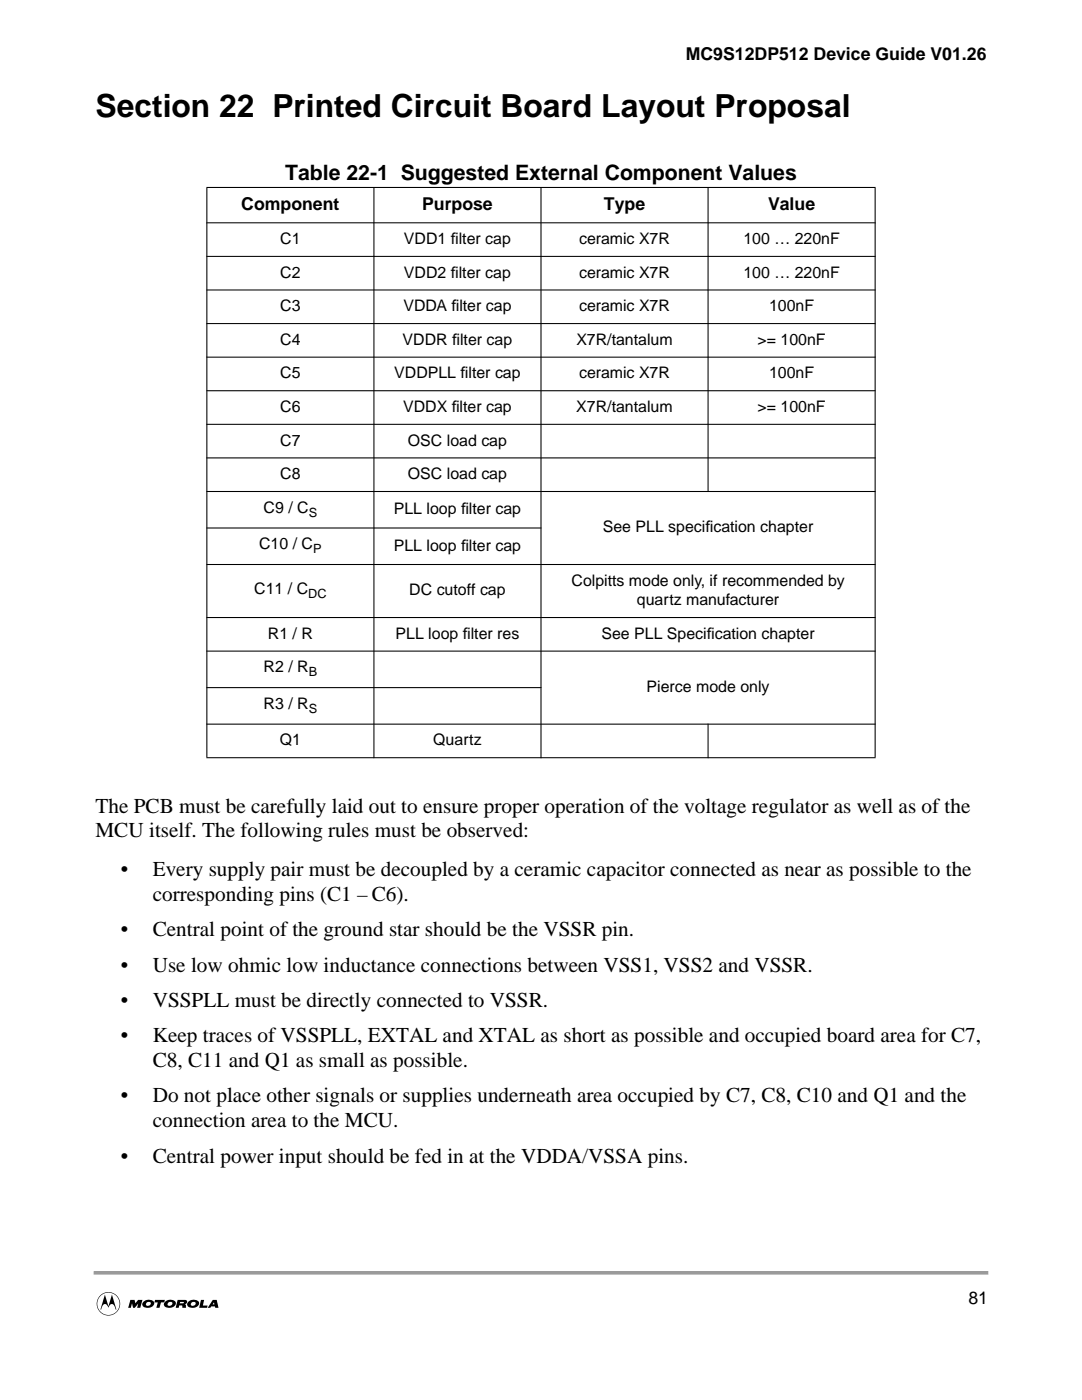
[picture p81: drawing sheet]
<svg xmlns="http://www.w3.org/2000/svg" width="216mm" height="279mm" viewBox="0 0 216 279" stroke-linecap="round" stroke-linejoin="round" font-family="sans-serif">
<defs><g id="words">
<text font-size="6.3" x="19" y="23.3">Section 22 Printed Circuit Board Layout Proposal</text>
<g font-size="4.2">
<text x="56.9" y="36">Table 22-1 Suggested External Component Values</text>
<text x="19.1" y="162.2">The PCB must be carefully laid out to ensure proper operation of the voltage regulator as well as of the</text>
<text x="19.1" y="167.1">MCU itself. The following rules must be observed:</text>
<text x="24.1" y="174.9">•</text>
<text x="30.5" y="174.9">Every supply pair must be decoupled by a ceramic capacitor connected as near as possible to the</text>
<text x="30.5" y="179.8">corresponding pins (C1 – C6).</text>
<text x="24.1" y="186.8">•</text>
<text x="30.5" y="186.8">Central point of the ground star should be the VSSR pin.</text>
<text x="24.1" y="193.9">•</text>
<text x="30.5" y="193.9">Use low ohmic low inductance connections between VSS1, VSS2 and VSSR.</text>
<text x="24.1" y="201">•</text>
<text x="30.5" y="201">VSSPLL must be directly connected to VSSR.</text>
<text x="24.1" y="208">•</text>
<text x="30.5" y="208">Keep traces of VSSPLL, EXTAL and XTAL as short as possible and occupied board area for C7,</text>
<text x="30.5" y="213">C8, C11 and Q1 as small as possible.</text>
<text x="24.1" y="220">•</text>
<text x="30.5" y="220">Do not place other signals or supplies underneath area occupied by C7, C8, C10 and Q1 and the</text>
<text x="30.5" y="224.9">connection area to the MCU.</text>
<text x="24.1" y="232">•</text>
<text x="30.5" y="232">Central power input should be fed in at the VDDA/VSSA pins.</text>
</g>
<g font-size="3.5">
<text x="136.8" y="11.9">MC9S12DP512 Device Guide V01.26</text>
<text x="48.1" y="41.9">Component</text>
<text x="84.2" y="41.9">Purpose</text>
<text x="120.5" y="41.9">Type</text>
<text x="153.3" y="41.9">Value</text>
<text x="193.2" y="260.2">81</text>
</g>
<g font-size="3.2">
<text x="55.9" y="48.7">C1</text>
<text x="80.6" y="48.7">VDD1 f</text>
<text x="90" y="48.7">ilter cap</text>
<text x="115.5" y="48.7">ceramic X7R</text>
<text x="148.3" y="48.7">100 … 220nF</text>
<text x="55.9" y="55.4">C2</text>
<text x="80.6" y="55.4">VDD2 f</text>
<text x="90" y="55.4">ilter cap</text>
<text x="115.5" y="55.4">ceramic X7R</text>
<text x="148.3" y="55.4">100 … 220nF</text>
<text x="55.9" y="62.1">C3</text>
<text x="80.5" y="62.1">VDDA f</text>
<text x="90.1" y="62.1">ilter cap</text>
<text x="115.5" y="62.1">ceramic X7R</text>
<text x="153.5" y="62.1">100nF</text>
<text x="55.9" y="68.8">C4</text>
<text x="80.3" y="68.8">VDDR f</text>
<text x="90.2" y="68.8">ilter cap</text>
<text x="115" y="68.8">X7R/tantalum</text>
<text x="151.2" y="68.8">&gt;= 100nF</text>
<text x="55.9" y="75.5">C5</text>
<text x="78.7" y="75.5">VDDPLL f</text>
<text x="91.9" y="75.5">ilter cap</text>
<text x="115.6" y="75.5">ceramic X7R</text>
<text x="153.5" y="75.5">100nF</text>
<text x="55.9" y="82.2">C6</text>
<text x="80.4" y="82.2">VDDX f</text>
<text x="90.1" y="82.2">ilter cap</text>
<text x="115" y="82.2">X7R/tantalum</text>
<text x="151.2" y="82.2">&gt;= 100nF</text>
<text x="55.9" y="88.9">C7</text>
<text x="81.4" y="88.9">OSC load cap</text>
<text x="55.9" y="95.6">C8</text>
<text x="81.4" y="95.6">OSC load cap</text>
<text x="52.6" y="102.3">C9 / C</text>
<text x="78.6" y="102.6">PLL loop f</text>
<text x="92" y="102.6">ilter cap</text>
<text x="120.3" y="106.3">See PLL specif</text>
<text x="140.8" y="106.3">ication chapter</text>
<text x="51.7" y="109.6">C10 / C</text>
<text x="78.6" y="109.9">PLL loop f</text>
<text x="92" y="109.9">ilter cap</text>
<text x="50.7" y="118.5">C11 / C</text>
<text x="81.7" y="118.8">DC cutoff cap</text>
<text x="114" y="116.9">Colpitts mode only, if recommended by</text>
<text x="127.1" y="120.8">quartz manufacturer</text>
<text x="53.4" y="127.5">R1 / R</text>
<text x="78.9" y="127.5">PLL loop f</text>
<text x="92.3" y="127.5">ilter res</text>
<text x="120" y="127.5">See PLL Specif</text>
<text x="141" y="127.5">ication chapter</text>
<text x="52.6" y="134.2">R2 / R</text>
<text x="52.6" y="141.5">R3 / R</text>
<text x="129" y="138.1">Pierce mode only</text>
<text x="55.8" y="148.7">Q1</text>
<text x="86.5" y="148.7">Quartz</text>
</g>
<g font-size="2.5">
<text x="61.6" y="103.1">S</text>
<text x="62.5" y="110.4">P</text>
<text x="61.5" y="119.3">DC</text>
<text x="61.6" y="135">B</text>
<text x="61.6" y="142.3">S</text>
</g>
</g></defs>
<path d="M19 254h177.8" fill="none" stroke="#999" stroke-width=".72"/>
<path d="M19 257.8h24.9v4.8h-24.9z" fill="#fff"/>
<path d="M31 259.4h1.9l-.1 .5h-.7l-.3 1.1h-.6l.3-1-.7-.1zM35.4 259.4h.8v.4h-.3v.3h.6l.2-.1-.1-.2h-.4v-.4h.7a.44 .44 0 0 1 .4 .5 .44 .44 0 0 1-.4 .4l.2 .2 .1 .5h-.8l-.1-.5h-.5l-.1 .5h-.6zM20.9 258.4l.7 2.3 .7-2.3 .9 3h-.1l-.3-.8a.64 .64 0 0 0-.7-.3 .64 .64 0 0 0-.5 .7 .64 .64 0 0 0-.4-.7 .64 .64 0 0 0-.8 .3l-.2 .8h-.2zM20.2 258.4a2.34 2.34 0 0 1 3.6 1 2.34 2.34 0 0 1-2.2 3.1v-.1a2.23 2.23 0 0 0 2.1-3.1 2.23 2.23 0 0 0-3.8-.5 2.23 2.23 0 0 0 1.1 3.6h.6v.1a2.34 2.34 0 0 1-2.2-1.5 2.34 2.34 0 0 1 .8-2.6zM26 259.4h.9l.1 .7 .6-.7h.8l-.4 1.6h-.6l.2-.8-.7 .8h-.3l-.3-.9-.2 .9h-.5zM28.7 259.7a1.26 1.26 0 0 1 2.1 .4l-.2 .4-.3 .3-.4-.3 .2-.3a.46 .46 0 0 0-.7-.3 .46 .46 0 0 0-.1 .7l.6-.1 .4 .3a1.42 1.42 0 0 1-1.9-.3l.1-.6zM33 259.7a1.26 1.26 0 0 1 2.1 .4l-.2 .4-.3 .3-.4-.3 .2-.3a.46 .46 0 0 0-.6-.3 .46 .46 0 0 0-.2 .7l.6-.1 .4 .3a1.42 1.42 0 0 1-1.9-.3l.1-.6zM37.7 259.7a1.26 1.26 0 0 1 2 .4l-.1 .4-.4 .3-.3-.3 .1-.3a.46 .46 0 0 0-.6-.3 .46 .46 0 0 0-.2 .7l.7-.1 .3 .3a1.42 1.42 0 0 1-1.8-.3l.1-.6zM40.1 259.4h.6l-.2 1.1h.9l-.1 .5h-1.6zM42.5 259.4h.7l.4 1.6h-.6l-.1-.3h-.2v-.8l-.3 .4h.3v.4h-.5l-.2 .3h-.6z" fill="#000"/>
<g fill="#000" stroke="#000" stroke-width=".21">
<path d="M41.2 37.4h133.5zM41.2 44.5h133.5zM41.2 51.2h133.5zM41.2 57.9h133.5zM41.2 64.6h133.5zM41.2 71.3h133.5zM41.2 78h133.5zM141.3 37.3v60.9zM41.2 84.7h133.5zM41.2 91.4h133.5zM41.2 98.1h133.5zM41.2 105.4h66.8z"/>
<path d="M41.2 112.7h133.5zM41.2 137.2h66.8zM41.2 123.2h133.5zM41.2 129.9h133.5zM41.3 37.5v113.6zM74.6 37.3v114zM107.9 37.3v114zM141.3 144.4v6.9zM174.6 37.5v113.6zM41.2 144.5h133.5zM41.2 151.2h133.5z"/>
</g>
<use href="#words"/>
</svg>
